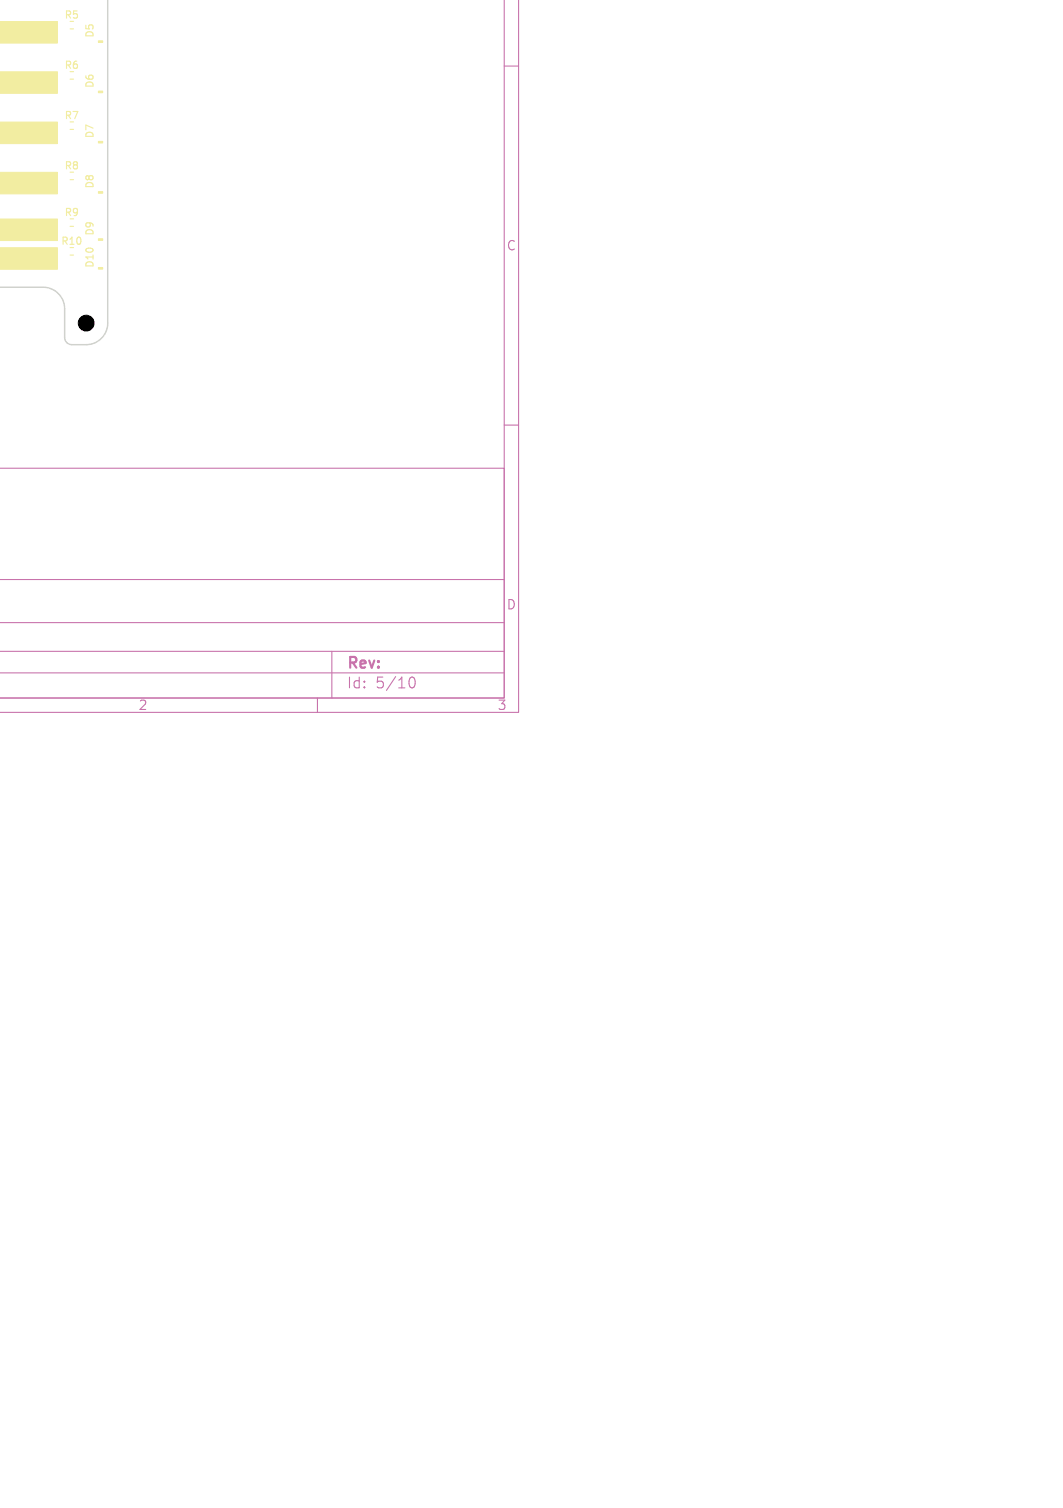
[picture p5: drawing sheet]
<svg xmlns="http://www.w3.org/2000/svg" width="148mm" height="210mm" viewBox="0 0 148 210" stroke-linecap="round" stroke-linejoin="round" font-family="sans-serif">
<defs><g id="words">
<g font-size="2.1" fill="#c872ab">
<text x="48.2" y="93.5">Rev:</text>
<text x="48.2" y="96.1">Id:</text>
<text x="52.3" y="96.1">5/10</text>
</g>
<g font-size="1.8" fill="#c872ab">
<text x="70.5" y="35.1">C</text>
<text x="70.5" y="85.1">D</text>
<text x="19.2" y="99.1">2</text>
<text x="69.2" y="99.1">3</text>
</g>
<g font-size="1.4" fill="#f2eda1">
<text x="8.9" y="2.8">R5</text>
<text x="13.2" y="5.4" transform="rotate(-90 13.2 5.4)">D5</text>
<text x="8.9" y="9.8">R6</text>
<text x="8.9" y="16.8">R7</text>
<text x="13.2" y="12.4" transform="rotate(-90 13.2 12.4)">D6</text>
<text x="8.9" y="23.8">R8</text>
<text x="13.2" y="19.4" transform="rotate(-90 13.2 19.4)">D7</text>
<text x="13.2" y="26.4" transform="rotate(-90 13.2 26.4)">D8</text>
<text x="8.4" y="34.3">R10</text>
<text x="8.9" y="30.3">R9</text>
<text x="13.2" y="32.9" transform="rotate(-90 13.2 32.9)">D9</text>
<text x="13.2" y="37.4" transform="rotate(-90 13.2 37.4)">D10</text>
</g>
</g></defs>
<path d="M70.2 0v97.2h-70.2h70.2v-32h-70.2M72.2 0v99.2h-72.2M70.2 9.2h2M70.2 59.2h2M0 93.7h70.2M0 90.7h70.2M0 86.7h70.2M0 80.7h70.2M44.2 97.2v2M46.2 90.7v6.5M56.9 94.9a.55 .55 0 0 1 .4-.6h.1a.94 .94 0 0 1 0 1.5h-.1a.55 .55 0 0 1-.4-.6" fill="none" stroke="#c872ab" stroke-width=".15"/>
<g fill="#f2eda1" stroke="#f2eda1" stroke-width=".14">
<path d="M-.1 10h8.1v3h-8.1z"/>
<path d="M-.1 24h8.1v3h-8.1z"/>
<path d="M-.1 3h8.1v3h-8.1z"/>
<path d="M-.1 30.5h8.1v3h-8.1z"/>
<path d="M-.1 34.5h8.1v3h-8.1z"/>
<path d="M-.1 17h8.1v3h-8.1z"/>
<path d="M13.7 26.7h.6v.2h-.6z"/>
<path d="M13.7 19.7h.6v.2h-.6z"/>
<path d="M13.7 33.3h.6v.2h-.6z"/>
<path d="M13.7 37.3h.6v.2h-.6z"/>
<path d="M13.7 12.7h.6v.2h-.6z"/>
<path d="M13.7 5.7h.6v.2h-.6z"/>
</g>
<path d="M9.8 18h.4M9.8 11h.4M9.8 4h.4M9.8 35.5h.4M9.8 31.5h.4M9.8 25h.4" fill="none" stroke="#f2eda1" stroke-width=".16"/>
<path d="M15 0v45a3 3 0 0 1-3 3h-2a1 1 0 0 1-1-1v-4a3 3 0 0 0-3-3h-6" fill="none" stroke="#d0d2cd" stroke-width=".2"/>
<circle cx="12" cy="45" r="1.1" fill="#000" stroke="#000" stroke-width=".14"/>
<use href="#words"/>
</svg>
